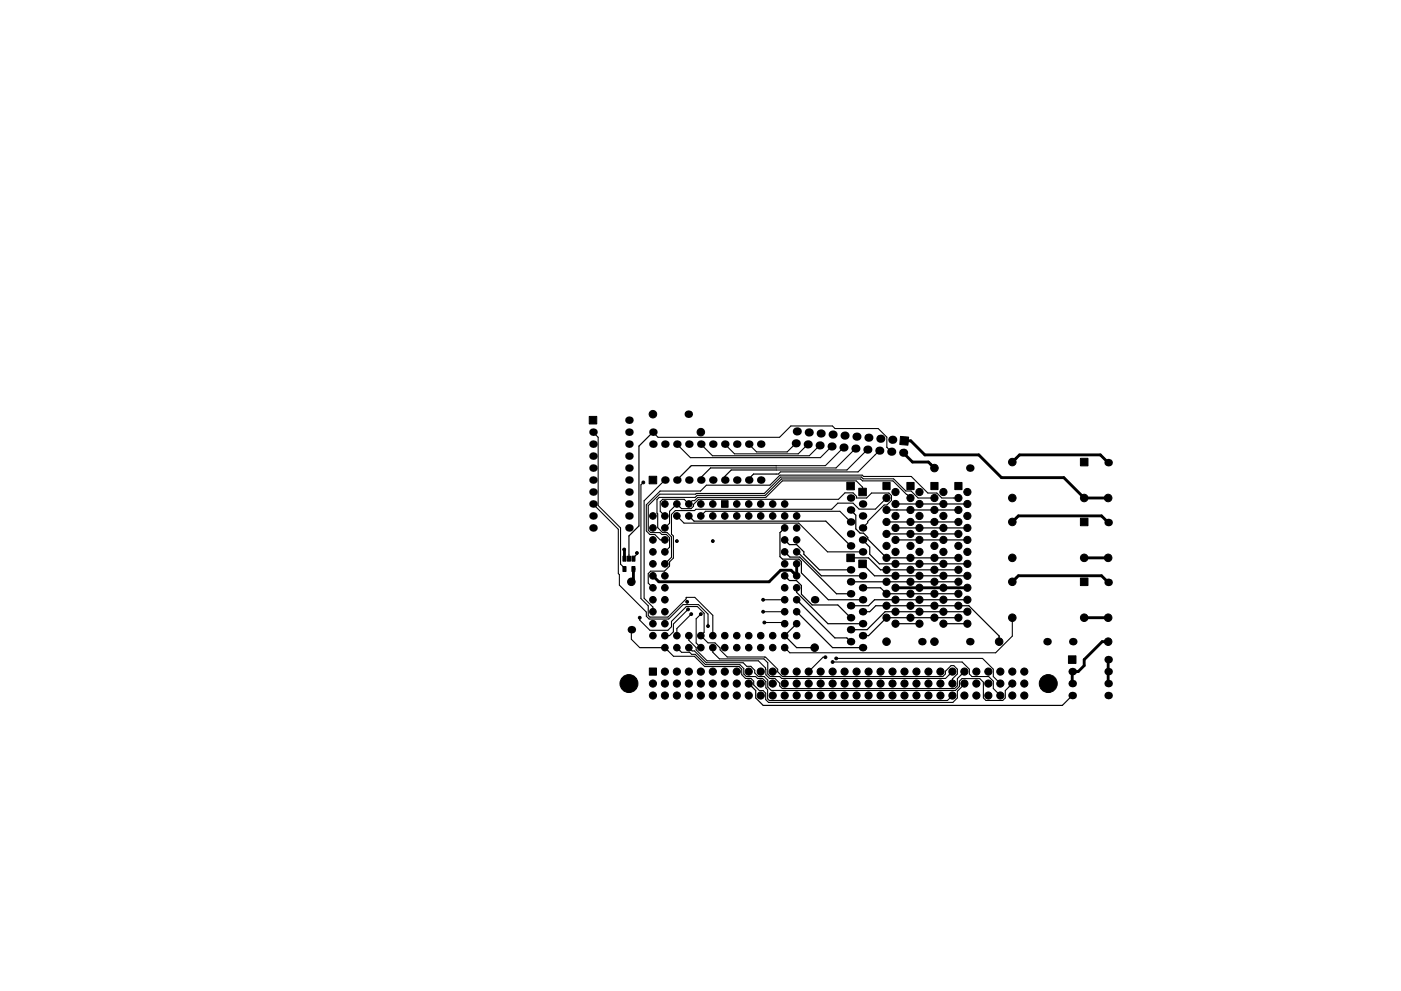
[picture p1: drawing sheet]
<svg xmlns="http://www.w3.org/2000/svg" width="297mm" height="210mm" viewBox="0 0 297 210" stroke-linecap="round" stroke-linejoin="round" font-family="sans-serif">
<g fill="#000" stroke="#000" stroke-width=".21">
<path d="M124.9 88.3h1.6v1.6h-1.6zM190.9 92.6l1.7 .1-.1 1.8-1.7-.2zM229.1 97.2h1.6v1.6h-1.6zM132.1 118h.6v1.1h-.6zM133 118h.7v1.1h-.7zM134 118h.6v1.1h-.6zM137.6 101h1.6v1.6h-1.6zM153 106.2h1.4v1.4h-1.4zM179.5 102.3h1.6v1.6h-1.6zM179.5 117.6h1.6v1.6h-1.6zM182.1 103.6h1.6v1.6h-1.6zM182.1 118.8h1.6v1.6h-1.6z"/>
<path d="M187.2 102.4h1.5v1.5h-1.5zM192.3 102.4h1.5v1.5h-1.5zM197.4 102.4h1.5v1.5h-1.5zM202.4 102.4h1.6v1.5h-1.6zM229.1 109.9h1.6v1.6h-1.6zM132.1 120.2h.6v1.1h-.6zM134 120.2h.6v1.1h-.6zM229.1 122.6h1.6v1.6h-1.6zM137.7 141.7h1.5v1.5h-1.5zM226.5 139.1h1.6v1.6h-1.6z"/>
<circle cx="138.4" cy="87.9" r=".8"/>
<circle cx="148.6" cy="91.7" r=".8"/>
<circle cx="198.1" cy="99.3" r=".8"/>
<circle cx="214.6" cy="98" r=".8"/>
<circle cx="132.3" cy="116.6" r=".3"/>
<circle cx="135" cy="117.3" r=".3"/>
<circle cx="136.4" cy="102.4" r=".3"/>
<circle cx="138.4" cy="119.6" r=".7"/>
<circle cx="138.4" cy="112" r=".7"/>
<circle cx="138.4" cy="109.5" r=".7"/>
<circle cx="138.4" cy="117.1" r=".7"/>
<circle cx="138.4" cy="114.5" r=".7"/>
<circle cx="141" cy="112" r=".7"/>
<circle cx="141" cy="114.5" r=".7"/>
<circle cx="141" cy="106.9" r=".7"/>
<circle cx="141" cy="109.5" r=".7"/>
<circle cx="141" cy="117.1" r=".7"/>
<circle cx="141" cy="119.6" r=".7"/>
<circle cx="143.5" cy="106.9" r=".7"/>
<circle cx="143.5" cy="109.5" r=".7"/>
<circle cx="143.5" cy="114.8" r=".3"/>
<circle cx="146" cy="109.5" r=".7"/>
<circle cx="146" cy="106.9" r=".7"/>
<circle cx="148.6" cy="109.5" r=".7"/>
<circle cx="148.6" cy="106.9" r=".7"/>
<circle cx="151.1" cy="109.5" r=".7"/>
<circle cx="151.1" cy="106.9" r=".7"/>
<circle cx="151.1" cy="114.8" r=".3"/>
<circle cx="153.7" cy="109.5" r=".7"/>
<circle cx="156.2" cy="106.9" r=".7"/>
<circle cx="156.2" cy="109.5" r=".7"/>
<circle cx="158.7" cy="109.5" r=".7"/>
<circle cx="158.7" cy="106.9" r=".7"/>
<circle cx="161.3" cy="109.5" r=".7"/>
<circle cx="161.3" cy="106.9" r=".7"/>
<circle cx="163.8" cy="106.9" r=".7"/>
<circle cx="163.8" cy="109.5" r=".7"/>
<circle cx="166.4" cy="112" r=".7"/>
<circle cx="166.4" cy="117.1" r=".7"/>
<circle cx="166.4" cy="109.5" r=".7"/>
<circle cx="166.4" cy="119.6" r=".7"/>
<circle cx="166.4" cy="106.9" r=".7"/>
<circle cx="166.4" cy="114.5" r=".7"/>
<circle cx="168.9" cy="114.5" r=".7"/>
<circle cx="168.9" cy="119.6" r=".7"/>
<circle cx="168.9" cy="117.1" r=".7"/>
<circle cx="168.9" cy="109.5" r=".7"/>
<circle cx="168.9" cy="112" r=".7"/>
<circle cx="188" cy="110.7" r=".76"/>
<circle cx="188" cy="108.2" r=".76"/>
<circle cx="188" cy="113.3" r=".76"/>
<circle cx="188" cy="118.4" r=".76"/>
<circle cx="188" cy="105.7" r=".76"/>
<circle cx="188" cy="115.8" r=".76"/>
<circle cx="189.9" cy="109.5" r=".76"/>
<circle cx="189.9" cy="119.6" r=".76"/>
<circle cx="189.9" cy="104.4" r=".76"/>
<circle cx="189.9" cy="106.9" r=".76"/>
<circle cx="189.9" cy="112" r=".76"/>
<circle cx="189.9" cy="114.5" r=".76"/>
<circle cx="189.9" cy="117.1" r=".76"/>
<circle cx="193" cy="113.3" r=".76"/>
<circle cx="193" cy="105.7" r=".76"/>
<circle cx="193" cy="115.8" r=".76"/>
<circle cx="193" cy="118.4" r=".76"/>
<circle cx="193" cy="110.7" r=".76"/>
<circle cx="193" cy="108.2" r=".76"/>
<circle cx="194.9" cy="109.5" r=".76"/>
<circle cx="194.9" cy="112" r=".76"/>
<circle cx="194.9" cy="106.9" r=".76"/>
<circle cx="194.9" cy="114.5" r=".76"/>
<circle cx="194.9" cy="117.1" r=".76"/>
<circle cx="194.9" cy="119.6" r=".76"/>
<circle cx="194.9" cy="104.4" r=".76"/>
<circle cx="198.1" cy="110.7" r=".76"/>
<circle cx="198.1" cy="115.8" r=".76"/>
<circle cx="198.1" cy="118.4" r=".76"/>
<circle cx="198.1" cy="105.7" r=".76"/>
<circle cx="198.1" cy="108.2" r=".76"/>
<circle cx="198.1" cy="113.3" r=".76"/>
<circle cx="200" cy="109.5" r=".76"/>
<circle cx="200" cy="119.6" r=".76"/>
<circle cx="200" cy="112" r=".76"/>
<circle cx="200" cy="114.5" r=".76"/>
<circle cx="200" cy="104.4" r=".76"/>
<circle cx="200" cy="106.9" r=".76"/>
<circle cx="200" cy="117.1" r=".76"/>
<circle cx="203.2" cy="115.8" r=".76"/>
<circle cx="203.2" cy="108.2" r=".76"/>
<circle cx="203.2" cy="105.7" r=".76"/>
<circle cx="203.2" cy="118.4" r=".76"/>
<circle cx="203.2" cy="110.7" r=".76"/>
<circle cx="203.2" cy="113.3" r=".76"/>
<circle cx="205.1" cy="106.9" r=".76"/>
<circle cx="205.1" cy="109.5" r=".76"/>
<circle cx="205.1" cy="104.4" r=".76"/>
<circle cx="205.1" cy="114.5" r=".76"/>
<circle cx="205.1" cy="117.1" r=".76"/>
<circle cx="205.1" cy="112" r=".76"/>
<circle cx="205.1" cy="119.6" r=".76"/>
<circle cx="214.6" cy="118.4" r=".8"/>
<circle cx="214.6" cy="110.7" r=".8"/>
<circle cx="214.6" cy="105.7" r=".8"/>
<circle cx="229.9" cy="105.7" r=".8"/>
<circle cx="229.9" cy="118.4" r=".8"/>
<circle cx="234.9" cy="105.7" r=".8"/>
<circle cx="234.9" cy="118.4" r=".8"/>
<circle cx="133.9" cy="123.4" r=".8"/>
<circle cx="135.6" cy="131.1" r=".3"/>
<circle cx="138.4" cy="124.7" r=".7"/>
<circle cx="138.4" cy="129.8" r=".7"/>
<circle cx="138.4" cy="134.9" r=".7"/>
<circle cx="138.4" cy="132.3" r=".7"/>
<circle cx="138.4" cy="122.2" r=".7"/>
<circle cx="138.4" cy="127.2" r=".7"/>
<circle cx="141" cy="122.2" r=".7"/>
<circle cx="141" cy="129.8" r=".7"/>
<circle cx="141" cy="127.2" r=".7"/>
<circle cx="141" cy="137.4" r=".7"/>
<circle cx="141" cy="132.3" r=".7"/>
<circle cx="141" cy="124.7" r=".7"/>
<circle cx="141" cy="134.9" r=".7"/>
<circle cx="143.5" cy="134.9" r=".7"/>
<circle cx="143.5" cy="137.4" r=".7"/>
<circle cx="145.7" cy="127.7" r=".3"/>
<circle cx="145.9" cy="129.3" r=".3"/>
<circle cx="146" cy="137.4" r=".7"/>
<circle cx="146" cy="134.9" r=".7"/>
<circle cx="146.6" cy="130.3" r=".3"/>
<circle cx="148.6" cy="137.4" r=".7"/>
<circle cx="148.6" cy="134.9" r=".7"/>
<circle cx="148.6" cy="130.3" r=".3"/>
<circle cx="150.1" cy="132.8" r=".3"/>
<circle cx="151.1" cy="137.4" r=".7"/>
<circle cx="151.1" cy="134.9" r=".7"/>
<circle cx="153.7" cy="137.4" r=".7"/>
<circle cx="153.7" cy="134.9" r=".7"/>
<circle cx="156.2" cy="137.4" r=".7"/>
<circle cx="156.2" cy="134.9" r=".7"/>
<circle cx="158.7" cy="137.4" r=".7"/>
<circle cx="158.7" cy="134.9" r=".7"/>
<circle cx="161.3" cy="134.9" r=".7"/>
<circle cx="161.3" cy="137.4" r=".7"/>
<circle cx="161.8" cy="129.8" r=".3"/>
<circle cx="161.8" cy="127.2" r=".3"/>
<circle cx="162.1" cy="132.1" r=".3"/>
<circle cx="163.8" cy="137.4" r=".7"/>
<circle cx="163.8" cy="134.9" r=".7"/>
<circle cx="166.4" cy="122.2" r=".7"/>
<circle cx="166.4" cy="127.2" r=".7"/>
<circle cx="166.4" cy="134.9" r=".7"/>
<circle cx="166.4" cy="124.7" r=".7"/>
<circle cx="166.4" cy="132.3" r=".7"/>
<circle cx="166.4" cy="129.8" r=".7"/>
<circle cx="166.4" cy="137.4" r=".7"/>
<circle cx="168.9" cy="132.3" r=".7"/>
<circle cx="168.9" cy="127.2" r=".7"/>
<circle cx="168.9" cy="122.2" r=".7"/>
<circle cx="168.9" cy="129.8" r=".7"/>
<circle cx="168.9" cy="134.9" r=".7"/>
<circle cx="168.9" cy="124.7" r=".7"/>
<circle cx="172.7" cy="137.4" r=".8"/>
<circle cx="175" cy="139.4" r=".3"/>
<circle cx="177.3" cy="139.7" r=".3"/>
<circle cx="188" cy="131.1" r=".76"/>
<circle cx="188" cy="120.9" r=".76"/>
<circle cx="188" cy="123.4" r=".76"/>
<circle cx="188" cy="128.5" r=".76"/>
<circle cx="188" cy="126" r=".76"/>
<circle cx="188" cy="136.1" r=".8"/>
<circle cx="189.9" cy="129.8" r=".76"/>
<circle cx="189.9" cy="124.7" r=".76"/>
<circle cx="189.9" cy="122.2" r=".76"/>
<circle cx="189.9" cy="127.2" r=".76"/>
<circle cx="189.9" cy="132.3" r=".76"/>
<circle cx="193" cy="120.9" r=".76"/>
<circle cx="193" cy="123.4" r=".76"/>
<circle cx="193" cy="126" r=".76"/>
<circle cx="193" cy="131.1" r=".76"/>
<circle cx="193" cy="128.5" r=".76"/>
<circle cx="194.9" cy="124.7" r=".76"/>
<circle cx="194.9" cy="132.3" r=".76"/>
<circle cx="194.9" cy="129.8" r=".76"/>
<circle cx="194.9" cy="122.2" r=".76"/>
<circle cx="194.9" cy="127.2" r=".76"/>
<circle cx="198.1" cy="120.9" r=".76"/>
<circle cx="198.1" cy="128.5" r=".76"/>
<circle cx="198.1" cy="131.1" r=".76"/>
<circle cx="198.1" cy="126" r=".76"/>
<circle cx="198.1" cy="123.4" r=".76"/>
<circle cx="198.1" cy="136.1" r=".8"/>
<circle cx="200" cy="127.2" r=".76"/>
<circle cx="200" cy="122.2" r=".76"/>
<circle cx="200" cy="124.7" r=".76"/>
<circle cx="200" cy="129.8" r=".76"/>
<circle cx="200" cy="132.3" r=".76"/>
<circle cx="203.2" cy="128.5" r=".76"/>
<circle cx="203.2" cy="126" r=".76"/>
<circle cx="203.2" cy="131.1" r=".76"/>
<circle cx="203.2" cy="120.9" r=".76"/>
<circle cx="203.2" cy="123.4" r=".76"/>
<circle cx="205.1" cy="127.2" r=".76"/>
<circle cx="205.1" cy="129.8" r=".76"/>
<circle cx="205.1" cy="132.3" r=".76"/>
<circle cx="205.1" cy="124.7" r=".76"/>
<circle cx="205.1" cy="122.2" r=".76"/>
<circle cx="211.8" cy="136.1" r=".8"/>
<circle cx="214.6" cy="131.1" r=".8"/>
<circle cx="214.6" cy="123.4" r=".8"/>
<circle cx="229.9" cy="131.1" r=".8"/>
<circle cx="234.9" cy="136.1" r=".8"/>
<circle cx="234.9" cy="131.1" r=".8"/>
<circle cx="133.3" cy="145" r="1.9"/>
<circle cx="138.4" cy="145" r=".76"/>
<circle cx="138.4" cy="147.6" r=".76"/>
<circle cx="141" cy="145" r=".76"/>
<circle cx="141" cy="142.5" r=".76"/>
<circle cx="141" cy="147.6" r=".76"/>
<circle cx="143.5" cy="142.5" r=".76"/>
<circle cx="143.5" cy="145" r=".76"/>
<circle cx="143.5" cy="147.6" r=".76"/>
<circle cx="146" cy="145" r=".76"/>
<circle cx="146" cy="142.5" r=".76"/>
<circle cx="146" cy="147.6" r=".76"/>
<circle cx="148.6" cy="147.6" r=".76"/>
<circle cx="148.6" cy="142.5" r=".76"/>
<circle cx="148.6" cy="145" r=".76"/>
<circle cx="151.1" cy="145" r=".76"/>
<circle cx="151.1" cy="147.6" r=".76"/>
<circle cx="151.1" cy="142.5" r=".76"/>
<circle cx="153.7" cy="147.6" r=".76"/>
<circle cx="153.7" cy="142.5" r=".76"/>
<circle cx="153.7" cy="145" r=".76"/>
<circle cx="156.2" cy="145" r=".76"/>
<circle cx="156.2" cy="142.5" r=".76"/>
<circle cx="156.2" cy="147.6" r=".76"/>
<circle cx="158.7" cy="147.6" r=".76"/>
<circle cx="158.7" cy="142.5" r=".76"/>
<circle cx="158.7" cy="145" r=".76"/>
<circle cx="161.3" cy="142.5" r=".76"/>
<circle cx="161.3" cy="145" r=".76"/>
<circle cx="161.3" cy="147.6" r=".76"/>
<circle cx="163.8" cy="145" r=".76"/>
<circle cx="163.8" cy="147.6" r=".76"/>
<circle cx="163.8" cy="142.5" r=".76"/>
<circle cx="166.4" cy="145" r=".76"/>
<circle cx="166.4" cy="142.5" r=".76"/>
<circle cx="166.4" cy="147.6" r=".76"/>
<circle cx="168.9" cy="147.6" r=".76"/>
<circle cx="168.9" cy="142.5" r=".76"/>
<circle cx="168.9" cy="145" r=".76"/>
<circle cx="171.4" cy="145" r=".76"/>
<circle cx="171.4" cy="147.6" r=".76"/>
<circle cx="171.4" cy="142.5" r=".76"/>
<circle cx="174" cy="142.5" r=".76"/>
<circle cx="174" cy="145" r=".76"/>
<circle cx="174" cy="147.6" r=".76"/>
<circle cx="176.5" cy="145" r=".76"/>
<circle cx="176.5" cy="142.5" r=".76"/>
<circle cx="176.5" cy="147.6" r=".76"/>
<circle cx="176.5" cy="140.5" r=".3"/>
<circle cx="179.1" cy="147.6" r=".76"/>
<circle cx="179.1" cy="142.5" r=".76"/>
<circle cx="179.1" cy="145" r=".76"/>
<circle cx="181.6" cy="147.6" r=".76"/>
<circle cx="181.6" cy="142.5" r=".76"/>
<circle cx="181.6" cy="145" r=".76"/>
<circle cx="184.1" cy="145" r=".76"/>
<circle cx="184.1" cy="147.6" r=".76"/>
<circle cx="184.1" cy="142.5" r=".76"/>
<circle cx="186.7" cy="145" r=".76"/>
<circle cx="186.7" cy="147.6" r=".76"/>
<circle cx="186.7" cy="142.5" r=".76"/>
<circle cx="189.2" cy="145" r=".76"/>
<circle cx="189.2" cy="147.6" r=".76"/>
<circle cx="189.2" cy="142.5" r=".76"/>
<circle cx="191.8" cy="142.5" r=".76"/>
<circle cx="191.8" cy="145" r=".76"/>
<circle cx="191.8" cy="147.6" r=".76"/>
<circle cx="194.3" cy="145" r=".76"/>
<circle cx="194.3" cy="142.5" r=".76"/>
<circle cx="194.3" cy="147.6" r=".76"/>
<circle cx="196.8" cy="147.6" r=".76"/>
<circle cx="196.8" cy="145" r=".76"/>
<circle cx="196.8" cy="142.5" r=".76"/>
<circle cx="199.4" cy="147.6" r=".76"/>
<circle cx="199.4" cy="142.5" r=".76"/>
<circle cx="199.4" cy="145" r=".76"/>
<circle cx="201.9" cy="142.5" r=".76"/>
<circle cx="201.9" cy="145" r=".76"/>
<circle cx="201.9" cy="147.6" r=".76"/>
<circle cx="204.5" cy="147.6" r=".76"/>
<circle cx="204.5" cy="142.5" r=".76"/>
<circle cx="204.5" cy="145" r=".76"/>
<circle cx="207" cy="145" r=".76"/>
<circle cx="207" cy="147.6" r=".76"/>
<circle cx="207" cy="142.5" r=".76"/>
<circle cx="209.5" cy="147.6" r=".76"/>
<circle cx="209.5" cy="145" r=".76"/>
<circle cx="209.5" cy="142.5" r=".76"/>
<circle cx="212.1" cy="147.6" r=".76"/>
<circle cx="212.1" cy="145" r=".76"/>
<circle cx="212.1" cy="142.5" r=".76"/>
<circle cx="214.6" cy="142.5" r=".76"/>
<circle cx="214.6" cy="145" r=".76"/>
<circle cx="214.6" cy="147.6" r=".76"/>
<circle cx="217.2" cy="145" r=".76"/>
<circle cx="217.2" cy="147.6" r=".76"/>
<circle cx="217.2" cy="142.5" r=".76"/>
<circle cx="222.2" cy="145" r="1.9"/>
</g>
<g fill="#000">
<circle cx="125.7" cy="91.7" r=".8"/>
<circle cx="125.7" cy="96.8" r=".8"/>
<circle cx="125.7" cy="94.2" r=".8"/>
<circle cx="125.7" cy="99.3" r=".8"/>
<circle cx="133.3" cy="96.8" r=".8"/>
<circle cx="133.3" cy="94.2" r=".8"/>
<circle cx="133.3" cy="99.3" r=".8"/>
<circle cx="133.3" cy="91.7" r=".8"/>
<circle cx="133.3" cy="89.1" r=".8"/>
<circle cx="138.4" cy="94.2" r=".8"/>
<circle cx="138.4" cy="91.7" r=".8"/>
<circle cx="141" cy="94.2" r=".8"/>
<circle cx="143.5" cy="94.2" r=".8"/>
<circle cx="145.9" cy="87.9" r=".8"/>
<circle cx="146" cy="94.2" r=".8"/>
<circle cx="148.6" cy="94.2" r=".8"/>
<circle cx="151.1" cy="94.2" r=".8"/>
<circle cx="153.7" cy="94.2" r=".8"/>
<circle cx="156.2" cy="94.2" r=".8"/>
<circle cx="158.7" cy="94.2" r=".8"/>
<circle cx="161.3" cy="94.2" r=".8"/>
<circle cx="168.7" cy="94.1" r=".86"/>
<circle cx="168.9" cy="91.5" r=".86"/>
<circle cx="171.2" cy="94.3" r=".86"/>
<circle cx="171.5" cy="91.8" r=".86"/>
<circle cx="173.8" cy="94.5" r=".86"/>
<circle cx="174" cy="92" r=".86"/>
<circle cx="176.3" cy="94.7" r=".86"/>
<circle cx="176.5" cy="92.2" r=".86"/>
<circle cx="178.8" cy="94.9" r=".86"/>
<circle cx="179.1" cy="92.4" r=".86"/>
<circle cx="181.4" cy="95.2" r=".86"/>
<circle cx="181.6" cy="92.6" r=".86"/>
<circle cx="183.9" cy="95.4" r=".86"/>
<circle cx="184.1" cy="92.9" r=".86"/>
<circle cx="186.4" cy="95.6" r=".86"/>
<circle cx="186.7" cy="93.1" r=".86"/>
<circle cx="189" cy="95.8" r=".86"/>
<circle cx="189.2" cy="93.3" r=".86"/>
<circle cx="191.5" cy="96.1" r=".86"/>
<circle cx="205.6" cy="99.3" r=".8"/>
<circle cx="234.9" cy="98.2" r=".8"/>
<circle cx="125.7" cy="112" r=".8"/>
<circle cx="125.7" cy="106.9" r=".8"/>
<circle cx="125.7" cy="101.8" r=".8"/>
<circle cx="125.7" cy="104.4" r=".8"/>
<circle cx="125.7" cy="109.5" r=".8"/>
<circle cx="133.3" cy="112" r=".8"/>
<circle cx="133.3" cy="106.9" r=".8"/>
<circle cx="133.3" cy="101.8" r=".8"/>
<circle cx="133.3" cy="109.5" r=".8"/>
<circle cx="133.3" cy="104.4" r=".8"/>
<circle cx="141" cy="101.8" r=".8"/>
<circle cx="143.5" cy="101.8" r=".8"/>
<circle cx="146" cy="101.8" r=".8"/>
<circle cx="148.6" cy="101.8" r=".8"/>
<circle cx="151.1" cy="101.8" r=".8"/>
<circle cx="153.7" cy="101.8" r=".8"/>
<circle cx="156.2" cy="101.8" r=".8"/>
<circle cx="158.7" cy="101.8" r=".8"/>
<circle cx="161.3" cy="101.8" r=".8"/>
<circle cx="180.3" cy="108.2" r=".8"/>
<circle cx="180.3" cy="105.7" r=".8"/>
<circle cx="180.3" cy="110.7" r=".8"/>
<circle cx="180.3" cy="113.3" r=".8"/>
<circle cx="180.3" cy="115.8" r=".8"/>
<circle cx="182.9" cy="109.5" r=".8"/>
<circle cx="182.9" cy="114.5" r=".8"/>
<circle cx="182.9" cy="112" r=".8"/>
<circle cx="182.9" cy="117.1" r=".8"/>
<circle cx="182.9" cy="106.9" r=".8"/>
<circle cx="234.9" cy="110.9" r=".8"/>
<circle cx="133.9" cy="133.6" r=".8"/>
<circle cx="172.7" cy="127.2" r=".8"/>
<circle cx="180.3" cy="123.4" r=".8"/>
<circle cx="180.3" cy="133.6" r=".8"/>
<circle cx="180.3" cy="120.9" r=".8"/>
<circle cx="180.3" cy="126" r=".8"/>
<circle cx="180.3" cy="128.5" r=".8"/>
<circle cx="180.3" cy="136.1" r=".8"/>
<circle cx="180.3" cy="131.1" r=".8"/>
<circle cx="182.9" cy="124.7" r=".8"/>
<circle cx="182.9" cy="122.2" r=".8"/>
<circle cx="182.9" cy="127.2" r=".8"/>
<circle cx="182.9" cy="129.8" r=".8"/>
<circle cx="182.9" cy="137.4" r=".8"/>
<circle cx="182.9" cy="132.3" r=".8"/>
<circle cx="182.9" cy="134.9" r=".8"/>
<circle cx="195.5" cy="136.1" r=".8"/>
<circle cx="205.6" cy="136.1" r=".8"/>
<circle cx="222" cy="136.1" r=".8"/>
<circle cx="227.4" cy="136.1" r=".8"/>
<circle cx="234.9" cy="139.9" r=".8"/>
<circle cx="234.9" cy="123.6" r=".8"/>
<circle cx="227.3" cy="142.5" r=".8"/>
<circle cx="227.3" cy="147.6" r=".8"/>
<circle cx="227.3" cy="145" r=".8"/>
<circle cx="234.9" cy="145" r=".8"/>
<circle cx="234.9" cy="142.5" r=".8"/>
<circle cx="234.9" cy="147.6" r=".8"/>
</g>
<g fill="none" stroke="#000" stroke-width=".25">
<path d="M138.4 91.7l-2.9 2.9v17l-2.2 2.1v4.8M164.6 98.9l-18-.1-3.1 3M164.6 99.7h-9.6l-1.3 1.4v.7M164.6 99.3h-14l-2 2v.5M135 117.3v.3l-.7 .7v.2M146 109.5l1.2 1.1h27.9l5.2 5.2M156.2 101.6v.2M164.6 100.6h-4.8l-1.1 1v.2M166.4 114.5l1 1.1h1.5l1.5 1.5v.5l3.3 3.3h6.6M166.4 117.1l1.1 1.1h2.1l7.8 7.8h2.9M166.4 112l-1 1v5.1l.5 .5h3.5l.5 .5v2.4l5.7 5.7h7.3M168.9 117.1h.2l5.1 5.1h8.7"/>
<path d="M180.3 108.2l1.1 1.1v2.9l.9 .9h.8l.9 .9v.4l4 4h15.2M180.3 118.4h3.8l2.6 2.5h16.5M182.9 114.5l1.5 1.6v1.5l2 2h18.7M182.9 119.6l2.5 2.6h19.7M188 110.7h15.2M188 113.3h15.2M188 108.2h15.2M189.9 114.5h15.2M189.9 112h15.2M189.9 106.9h15.2M135.9 137.4h5.1M166.4 122.2l1 1h1.5l1 1v1.9l2.3 2.3h5.4l2.7 2.7"/>
<path d="M168.9 124.7v1l6.6 6.6h7.4M168.9 127.2l8.1 8.1h2.5l.8 .8M168.9 132.3l-2.5 2.6 2.5 2.5h3.8M168.9 129.8l7.6 7.6h6.4M180.3 123.4h22.9M182.9 124.7h3.8l1.3 1.3h15.2M182.9 129.8h1.5l1.3-1.3h19.7l6.4 6.4v1.2M189.9 132.3h5M200 132.3h5.1M203.2 131.1h-15.2l-3.9 3.8h-1.2M205.1 127.2h-19.7l-1.3 1.3h-3.8M205.1 129.8h-17.4l-3.9 3.8h-3.5"/>
<path d="M158.7 145l1.5 1.5v1.6l1.6 1.6h63.4l2.1-2.1"/>
</g>
<g fill="none" stroke="#000" stroke-width=".23">
<path d="M125.7 91.7l1.1 1.1v14.5l4.8 4.7v7.7l.8 .8v.2M138.4 91.7l1.1 1.1h25.8l2.4-2.4h8.8l.5 .5h9.2l1.8 1.8v2.2l1 .9M143.5 94.2l2.9 2.9h27.5l2.4-2.4M148.6 94.2l2.5 2.5h20.5l2.2-2.2M153.7 94.2l2 2.1h13.5l2-2M168.7 94.1l-1.8 1.8h-6.5l-1.7-1.7M178.8 94.9l-3.8 3.9h-10.5M181.4 95.2l-4.1 4.1h-12.7M183.9 95.4l-4.3 4.3h-15M186.4 95.6l-4.5 4.5h-16.4l-.5 .5h-.4M125.7 106.9l5.4 5.4v9.4l.2 .2v2.2l5.7 5.8v.8l.6 .6h4.2l3-3h3.3l2 2v2.5M136.4 102.4l-.5 .5v24.1l1.5 1.5v2.1l.4 .3h3.8l3.9-3.8v-.4h1.8l3.8 3.9v4.3"/>
<path d="M141 112l1-1v-2.5l1.5-1.6 1 1h2l.5-.5v-.4l1.1-1.1h29.7l1.3-1.3h1.8l.7 .7v.4h2.1l1.1-1.1h3.7l.5 .6v1l-1 .9h-.5l-3.5 3.5v.3l-1.1 1.1M141 101.8l-4.4 4.5v20.6l1.8 1.9v1M143.5 109.5l1.5 1.5h24.4l6.1 6.1h7.4M148.6 109.5l1-1h28.5l2.2 2.2M182.9 104.4v-1l-1.4-1.4h-15.6l-3.5 3.5h-14.5l-.7 .7h-.5l-.7 .7-.9-1h-4.6l-.5 .6v2l1 1M188 105.7l-2.4 2.3h-3.5l-1.2-1.2h-3.3l-1.3 1.2h-28.8l-.2 .3h-4.1l-.8 .8v4.2l.4 .4v4.7l-.8 .8v.9l-1.1 1.1h-2.9l-.6 .5v2l1 1M193 105.7l-3.7-3.7h-6.4l-.4-.4h-16.8l-3.5 3.5h-14.4l-.4 .4h-7.6l-.5 .5 .1 6 1.1 1h1l.9 .9v4.3l-1.4 1.4M198.1 105.7h-3.4l-1.5-1.5h-1.2l-2.5-2.6h-6.5l-.4-.4h-17.1l-3.4 3.5-22.2 .1-2.5 2.5v5.2l.6 .5h1.9l.4 .4h1l.7 .7v2l-1 1M203.2 105.7h-3.5l-1.1-1.1h-1.9l-3.5-3.5h-10.1l-.3-.3h-17.4l-2.2 2.1h-13.4l-1.3 1.3h-8.5l-3 2.9v5.6l.8 .7h1l1.2 1.1h1M133.9 133.6v2l1.7 1.8h.3M135.6 131.1v.5l2.2 2.1h3.8l.8-.7v-1.2l3.1-3.1h2.4l1.4 1.4v4.1l-.7 .7 1.5 1.5h1.5l1.1 1.1v.4l1.5 1.5h8.1l2.6 2.6v.5l1 1h34l.5-.5v-.6l1.2-1.2h.6l.8 .8v1l-1.1 1v1M141 137.4l1.8 1.8h4.4l2.2 2.2h7.3l.6 .6v1.1l.8 .8h1.1l.6 .6v.8l1.2 1.2h.8l.5 .6v1.3l.6 .6h39.1l1-.9v-1.5l1.5-1.6"/>
<path d="M143.5 137.4l1 1h1.7l.4 .4h.8l2.2 2.2h7.3l.8 .8v1.2l.5 .5h2l.4 .4h1.1l.7 .7v1.3l.3 .4v2l.4 .3h37.8l1-1M145.9 129.3l-3.1 3.1v1.7l-.8 .8h-1M146 137.4l.7 .7h.5l2.5 2.5h7.9l.7 .8h.9l.8 .8v.6l.8 .7h1.2l.8 .8v1.5l.7 .7h39.1l.8-.9v-1.1l.6-.5h3.7l.8 .7v3.4l.5 .5h3.6l.5-.5v-1.6l1.5-1.5M146 134.9v1l1.6 1.5v.5l2.3 2.3h10.9l1.5 1.5 .1 1.5 .8 .7h1.1l1 1.1v.5l.6 .6h36.5l.6-.6v-1.5l1.5-1.5M146.6 130.3l-3.1 3v1.6M148.6 130.3l-1 1v5.1l1 1M151.1 137.4v1l1.4 1.4h9.5l.8 .8v2.4l.5 .5h2l.4 .4h34.8l1.4-1.4M161.8 129.8h4.6M161.8 127.2h4.6M162.1 132.1h4l.3 .2M175 139.4h-.5l-3.1 3.1M177.3 139.7h31l2.3 2.3v1.5l1.5 1.5"/>
<path d="M214.6 131.1v3.9l-3.5 3.5h-43.6l-1.1-1.1M176.5 140.5h27.5l1.5 1.5v1l.6 .5h3.5l1 1v1.6l1.5 1.5"/>
</g>
<g fill="none" stroke="#000" stroke-width=".61">
<path d="M191.5 96.1l2 1.9h3.3l1.3 1.3M191.7 93.5h1.4l3 3h11.4l4.8 4.8h13.3l4.3 4.4h5M214.6 98l1.6-1.5h17.1l1.6 1.7M132.3 116.6l.1 1.9M168.9 119.6v2.6l-1.2-1.2h-2.2l-2.4 2.4h-23.4l-1.3-1.2M214.6 110.7l1.3-1.2h17.6l1.4 1.4M229.9 118.4h5M134.5 120.7h-.2v2.3l-.4 .4M189.9 124.7h15.2M214.6 123.4l1.3-1.2h17.6l1.4 1.4M229.9 131.1h5M234.9 139.9v5.1"/>
<path d="M234.9 136.1h-1.2l-3.8 3.8v1.3l-1.3 1.3h-1.3v2.5"/>
</g>
</svg>
